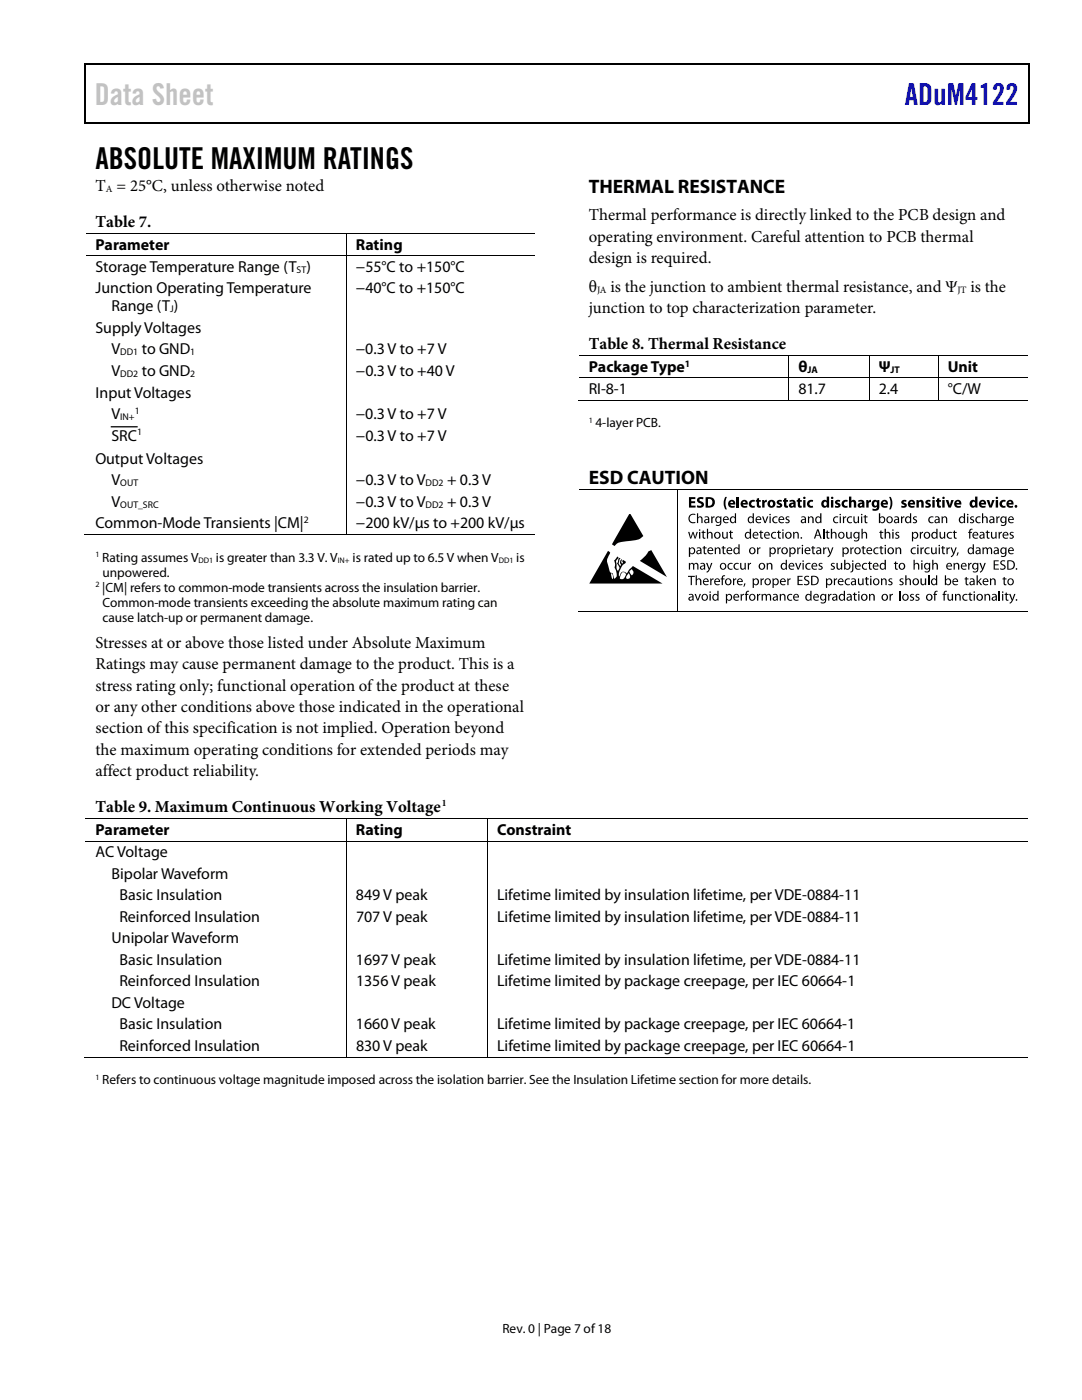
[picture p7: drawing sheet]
<svg xmlns="http://www.w3.org/2000/svg" width="216mm" height="279mm" viewBox="0 0 216 279" stroke-linecap="round" stroke-linejoin="round" font-family="sans-serif">
<defs><g id="words">
<text font-size="6" fill="#c1c1c1" x="18.9" y="21">Data Sheet</text>
<text font-size="6" fill="#00f" x="180.6" y="21">ADuM4122</text>
<text font-size="6" x="19" y="33.7">ABSOLUTE MAXIMUM RATINGS</text>
<g font-size="3.9">
<text x="117.5" y="38.5">THERMAL RESISTANCE</text>
<text x="117.5" y="96.6">ESD CAUTION</text>
</g>
<g font-size="3.3">
<text x="19" y="38.1">T = 25°C, unless otherwise noted</text>
<text x="19.1" y="45.2">Table 7.</text>
<text x="117.5" y="44">Thermal performance is directly linked to the PCB design and</text>
<text x="117.5" y="48.3">operating environment. Careful attention to PCB thermal</text>
<text x="117.5" y="52.6">design is required.</text>
<text x="117.5" y="58.2">θ</text>
<text x="121.8" y="58.3">is the junction to ambient thermal resistance, and Ψ</text>
<text x="193.6" y="58.3">is the</text>
<text x="117.5" y="62.5">junction to top characterization parameter.</text>
<text x="117.5" y="69.6">Table 8. Thermal Resistance</text>
<text x="19" y="129.2">Stresses at or above those listed under Absolute Maximum</text>
<text x="19" y="133.6">Ratings may cause permanent damage to the product. This is a</text>
<text x="19" y="137.8">stress rating only; functional operation of the product at these</text>
<text x="19" y="142.1">or any other conditions above those indicated in the operational</text>
<text x="19" y="146.4">section of this specification is not implied. Operation beyond</text>
<text x="19" y="150.7">the maximum operating conditions for extended periods may</text>
<text x="19" y="154.9">affect product reliability.</text>
<text x="19.1" y="162">Table 9. Maximum Continuous Working Voltage</text>
</g>
<g font-size="3.2">
<text x="19" y="49.8">Parameter</text>
<text x="71" y="49.8">Rating</text>
<text x="19" y="54.3">Storage Temperature Range (T )</text>
<text x="19" y="58.5">Junction Operating Temperature</text>
<text x="71" y="58.5">−40°C to +150°C</text>
<text x="71" y="54.3">−55°C to +150°C</text>
<text x="22.2" y="62.1">Range (T )</text>
<text x="19" y="66.5">Supply Voltages</text>
<text x="22.2" y="70.7">V</text>
<text x="28.3" y="70.7">to GND</text>
<text x="71" y="70.7">−0.3 V to +7V</text>
<text x="22.2" y="75.1">V</text>
<text x="28.3" y="75.1">to GND</text>
<text x="71" y="75.1">−0.3 V to +40V</text>
<text x="117.5" y="74.2">Package Type</text>
<text x="159.3" y="74.2">θ</text>
<text x="175.3" y="74.2">Ψ</text>
<text x="189.1" y="74.2">Unit</text>
<text x="19" y="79.3">Input Voltages</text>
<text x="22.2" y="83.7">V</text>
<text x="71" y="83.7">−0.3 V to +7V</text>
<text x="117.5" y="78.7">RI-8-1</text>
<text x="159.3" y="78.7">81.7</text>
<text x="175.3" y="78.7">2.4</text>
<text x="189.1" y="78.7">°C/W</text>
<text x="22.2" y="88">SRC</text>
<text x="71" y="87.9">−0.3 V to +7V</text>
<text x="19" y="92.6">Output Voltages</text>
<text x="22.2" y="96.9">V</text>
<text x="22.2" y="101.2">V</text>
<text x="71" y="96.9">−0.3 V to V</text>
<text x="71" y="101.2">−0.3 V to V</text>
<text x="89.2" y="96.9">+ 0.3 V</text>
<text x="89.2" y="101.2">+ 0.3 V</text>
<text x="19" y="105.5">Common-Mode Transients |CM|</text>
<text x="71" y="105.5">−200 kV/µs to +200 kV/µs</text>
<text x="19" y="166.6">Parameter</text>
<text x="71" y="166.6">Rating</text>
<text x="99.2" y="166.6">Constraint</text>
<text x="19" y="171.1">AC Voltage</text>
<text x="22.2" y="175.3">Bipolar Waveform</text>
<text x="23.8" y="179.7">Basic Insulation</text>
<text x="71" y="179.7">849 V peak</text>
<text x="99.2" y="179.7">Lifetime limited by insulation lifetime, per VDE-0884-11</text>
<text x="23.8" y="183.9">Reinforced Insulation</text>
<text x="71" y="183.9">707 V peak</text>
<text x="99.2" y="183.9">Lifetime limited by insulation lifetime, per VDE-0884-11</text>
<text x="22.2" y="188.3">Unipolar Waveform</text>
<text x="23.8" y="192.5">Basic Insulation</text>
<text x="23.8" y="196.8">Reinforced Insulation</text>
<text x="71" y="192.5">1697 V peak</text>
<text x="71" y="196.8">1356V peak</text>
<text x="99.2" y="192.5">Lifetime limited by insulation lifetime, per VDE-0884-11</text>
<text x="99.2" y="196.8">Lifetime limited by package creepage, per IEC 60664-1</text>
<text x="22.2" y="201.1">DC Voltage</text>
<text x="23.8" y="205.4">Basic Insulation</text>
<text x="23.8" y="209.7">Reinforced Insulation</text>
<text x="71" y="205.4">1660V peak</text>
<text x="71" y="209.7">830 V peak</text>
<text x="99.2" y="205.4">Lifetime limited by package creepage, per IEC 60664-1</text>
<text x="99.2" y="209.7">Lifetime limited by package creepage, per IEC 60664-1</text>
</g>
<g font-size="2.7">
<text x="118.8" y="85.3">4-layer PCB.</text>
<text x="20.4" y="112.1">Rating assumes V</text>
<text x="43.1" y="112.1">is greater than 3.3 V. V</text>
<text x="70.4" y="112.1">is rated up to 6.5 V when V</text>
<text x="103" y="112.1">is</text>
<text x="20.4" y="118.1">|CM| refers to common-mode transients across the insulation barrier.</text>
<text x="20.4" y="115.1">unpowered.</text>
<text x="20.4" y="121.1">Common-mode transients exceeding the absolute maximum rating can</text>
<text x="20.4" y="124.1">cause latch-up or permanent damage.</text>
<text x="20.4" y="216.4">Refers to continuous voltage magnitude imposed across the isolation barrier. See the Insulation Lifetime section for more details.</text>
<text x="100.2" y="266">Rev. 0 | Page 7 of18</text>
</g>
<g font-size="1.9">
<text x="21.1" y="38.3">A</text>
<text x="59.2" y="54.4">ST</text>
<text x="119.1" y="58.4">JA</text>
<text x="191.1" y="58.4">JT</text>
<text x="34" y="62.3">J</text>
<text x="24" y="70.9">DD1</text>
<text x="38" y="70.9">1</text>
<text x="24" y="75.2">DD2</text>
<text x="38" y="75.2">2</text>
<text x="136.7" y="73.2">1</text>
<text x="161.1" y="74.4">JA</text>
<text x="177.7" y="74.4">JT</text>
<text x="24" y="83.8">IN+</text>
<text x="26.9" y="82.6">1</text>
<text x="27.3" y="86.9">1</text>
<text x="24" y="97">OUT</text>
<text x="24" y="101.3">OUT_SRC</text>
<text x="84.9" y="97">DD2</text>
<text x="84.9" y="101.3">DD2</text>
<text x="60.6" y="104.4">2</text>
<text x="88.2" y="160.8">1</text>
</g>
<g font-size="1.6">
<text x="117.5" y="84.4">1</text>
<text x="19" y="111.2">1</text>
<text x="39.6" y="112.3">DD1</text>
<text x="67.4" y="112.3">IN+</text>
<text x="99.5" y="112.3">DD1</text>
<text x="19" y="117.2">2</text>
<text x="19" y="215.5">1</text>
</g>
</g></defs>
<g fill="#000">
<path d="M16.9 12.7h.2v1h-.2zM16.9 12.7h.2v.3h-.2zM82.5 12.7h.3v.3h-.3zM205.1 12.7h.3v1h-.3zM205.1 12.7h.3v.3h-.3zM16.9 24.4h.2v.2h-.2zM82.3 24.4h.2v.2h-.2zM205.1 24.4h.3v.2h-.3zM69 46.4h.2v.2h-.2zM69 51h.2v.1h-.2zM157.3 70.8h.2v.2h-.2zM157.3 75.4h.2v.1h-.2z"/>
<path d="M173.4 70.8h.1v.2h-.1zM173.4 75.4h.1v.1h-.1zM187.2 70.8h.1v.2h-.1zM187.2 75.4h.1v.1h-.1zM135.2 97.5h.1v.2h-.1zM144.7 99.2h.4a2.73 2.73 0 0 0 0 2.5 .71 .71 0 0 1-.7-.9v-.8zM147 99.1h.5v2.2h-.5zM151 99.5l.5-.1v.4h.3v.3h-.3v.8h.3v.4h-.5l-.2-.2-.1-1h-.2v-.3h.2zM156.4 99.5l.5-.1v.4h.3v.3h-.3v.8h.3v.4h-.5l-.2-.2-.1-1h-.2v-.3h.2zM157.3 79.8h.2v.2h-.2zM159.2 99.5l.4-.1v.4h.4v.3h-.4l.1 .8h.3v.4h-.5l-.2-.2-.1-1h-.2v-.3h.2zM169.4 99.1h.5v.9a.55 .55 0 0 1 .6-.2 .55 .55 0 0 1 .3 .6v.9h-.4v-1l-.3-.2-.2 .3v.9h-.5z"/>
<path d="M173.4 79.8h.1v.2h-.1zM187.2 79.8h.1v.2h-.1zM187 99.5l.4-.1v.4h.4v.3h-.4l.1 .8h.2v.4h-.5l-.2-.2v-1h-.3v-.3h.3zM188.7 99.8h.5l.3 1.1 .3-1.1h.5l-.6 1.5h-.4zM196.9 99.8h.5l.3 1.1 .3-1.1h.5l-.6 1.5h-.5zM69 106.6h.2v.2h-.2zM125.7 102.7l2.7 4.3-.3 .2a3.7 3.7 0 0 1-2.7 .8h-.6a2.23 2.23 0 0 0-2.2 1l-.5-.4 2.9-5.1zM129.3 110.1l.6-.3 3.2 5.4-5.4-3.3 1.1-1zM137.5 112.3h.2v.3l.2-.2h.4l.2 .2 .3-.3 .3 .1 .3 .5v.8h-.3v-1l-.3-.2-.3 .3v.9h-.2v-1l-.3-.2-.3 .3v.9h-.2zM137.5 99.2h1.2v.4h-.8v.4h.8v.4h-.8v.5h.9v.4h-1.3zM137.3 106.2h.3l.2 1.1 .4-1.1h.2l.3 1.1 .3-1.1h.2l-.4 1.3h-.2l-.3-1.1-.4 1.1h-.2zM137.3 114.9h1.3v.2h-.5v1.7h-.3v-1.7h-.5z"/>
<path d="M137.6 102.8l.7-.3 .5 .1-.1 .2a.76 .76 0 0 0-1.1 .7 .76 .76 0 0 0 1.1 .7l.1 .1a.98 .98 0 0 1-1.3-.2 .98 .98 0 0 1 .1-1.3zM138.8 114.8h.2v.9l.5-.3 .4 .2 .1 1.2h-.3v-1l-.3-.2-.3 .3-.1 .9h-.2zM138.6 118.5h.3l.3 1.1 .4-1.1h.3l-.5 1.4h-.3zM139.1 102.4h.2v.9l.4-.3 .4 .3 .1 1.1h-.2l-.1-1-.2-.2-.4 .3v.9h-.2zM139.3 99.4l.5-.2 .6 .1-.1 .4-.7-.1-.1 .2 .2 .2a.72 .72 0 0 1 .8 .9 .72 .72 0 0 1-1.1 .4l-.4-.1 .1-.4 .7 .1 .2-.2-.2-.2a.69 .69 0 0 1-.6-.4 .69 .69 0 0 1 .1-.7zM140.2 105.9h.2v.3h.4v.1h-.4l.1 .9 .3 .1-.1 .2h-.3l-.2-.2v-1h-.2v-.1h.2zM140.4 109l.2-.1v.3h.4v.2h-.4l.1 .9 .3 .1-.1 .2h-.3l-.2-.2v-1h-.2v-.2h.2zM141.1 105.5h.2v.9l.4-.3 .4 .2 .1 1.2h-.3v-1l-.3-.2-.3 .3v.9h-.2zM140.9 112.3h.3l.3 1.1 .4-1.1h.3l-.7 1.7-.5 .3v-.2l.4-.5zM141.7 115.4h.2v.3l.5-.3v.3h-.3l-.1 .3v.8h-.3zM141.9 103.1h.2v.2l.5-.3v.3h-.3l-.1 .3v.8h-.3zM142.6 109.2h.2v.3l.1-.1a.49 .49 0 0 1 .8 0l.1 1.2h-.3v-1l-.3-.2-.3 .3v.9h-.3z"/>
<path d="M144.2 114.9l.5-.1v.2h-.4v.2l-.1 .2h.4v.2h-.4v1.2h-.2v-1.2h-.2v-.2h.2zM144.2 109l.2-.1v.3h.4v.2h-.4l.1 .9 .3 .1v.2h-.2a.35 .35 0 0 1-.4-.4v-.8h-.2v-.2h.2zM144.1 106.2h.2l.1 .9 .2 .2 .4-.2v-.9h.2v1.3h-.2v-.2l-.1 .1a.47 .47 0 0 1-.7-.1zM145.7 105.9h.2v.3h.3v.1h-.3v.9l.3 .1v.2h-.3l-.2-.2v-1h-.2zM145.3 112.5l.6-.2 .3 .1-.1 .2a.51 .51 0 0 0-.7 .4 .51 .51 0 0 0 .8 .5v.1a.7 .7 0 0 1-.9-.1 .7 .7 0 0 1 0-1zM146.2 115.4h.3v.3l.4-.3v.3l-.4 .3v.8h-.2zM146.5 112.5l.6-.2 .3 .1v.2a.51 .51 0 0 0-.8 .4 .51 .51 0 0 0 .8 .5v.1a.71 .71 0 0 1-.9-.1 .71 .71 0 0 1 0-1zM147.8 118.5h.2v.3l.4-.3v.2l-.2 .1-.2 .2v.9h-.2zM148.5 116.4h.3l-.3 .7h-.2zM149 118l.5-.1v.2h-.4l-.1 .2v.2h.3v.2h-.3v1.2h-.2v-1.2h-.2v-.2h.2zM147.7 112.3h.2l.1 1 .2 .2 .4-.2v-1h.2v1.4h-.2v-.2l-.1 .1a.47 .47 0 0 1-.7-.1zM149.2 112.3h.2v.3l.5-.3v.3h-.3l-.1 .3v.8h-.3z"/>
<path d="M149.6 100l.9-.2h.1v.4a.44 .44 0 0 0-.7 .4 .44 .44 0 0 0 .7 .3v.4a.82 .82 0 0 1-1-.2 .82 .82 0 0 1 0-1.1zM151 118.5h.3v.3l.2-.3h.2v.2l-.2 .1-.2 .2v.9h-.3zM151 109.2h.3v.3l.4-.3v.3h-.2l-.2 .3v.8h-.2zM151.7 115.4h.3v.3l.4-.3v.3l-.4 .3v.8h-.2zM151.7 105.9h.2v.3h.4v.1h-.4l.1 .9 .3 .1v.2h-.2a.35 .35 0 0 1-.4-.4v-.8h-.2v-.1h.2zM152 118.5h.2v.2l.2-.2h.4l.2 .3 .3-.3 .3 .1 .3 .5v.8h-.3v-1l-.2-.2-.3 .2-.1 1h-.2v-1l-.3-.2-.3 .3v.9h-.2zM152.1 99.8h.4v.3l.3-.3h.2v.4h-.3l-.1 .2v.9h-.5zM152.1 103.1h.2l.4 1.1 .4-1.1h.2l-.5 1.3h-.2zM153 112.3h.2v.3l.1-.1a.5 .5 0 0 1 .7 0l.1 1.2h-.2l-.1-1-.2-.2-.4 .3v.9h-.2zM154 106.3l.5-.2 .4 .1-.1 .2a.51 .51 0 0 0-.7 .4 .51 .51 0 0 0 .7 .5l.1 .1a.7 .7 0 0 1-1-.1 .7 .7 0 0 1 .1-1zM155.1 99.9l.5-.2 .4 .2-.1 .3-.4-.1v.2a.56 .56 0 0 1 .6 .7 .56 .56 0 0 1-.9 .3l-.3-.1 .1-.3 .4 .1 .2-.1-.4-.3a.43 .43 0 0 1-.1-.7zM155.1 109.2h.2v.3l.3-.2 .2-.1v.3h-.3l-.1 .3v.8h-.3z"/>
<path d="M154.3 103.2l.5-.2 .3 .1v.2a.51 .51 0 0 0-.8 .4 .51 .51 0 0 0 .8 .5v.1a.71 .71 0 0 1-.9-.1 .71 .71 0 0 1 .1-1zM155.3 105.9h.2v.3h.3v.1h-.3v.9l.3 .1-.1 .2h-.3l-.1-.2v-1h-.3v-.1h.3zM155.6 118.5h.2v.3l.1-.2a.49 .49 0 0 1 .8 .1v1.2h-.2v-1l-.3-.2-.3 .3-.1 .9h-.2zM156.8 103.2l.4-.2 .3 .1v.2h-.5v.2l.2 .1a.41 .41 0 0 1 .4 .4 .41 .41 0 0 1-.3 .4l-.6-.1 .1-.1h.5v-.3l-.2-.1a.4 .4 0 0 1-.3-.6zM157.1 115.4h.2v.3l.4-.3v.3h-.2l-.2 .3v.8h-.2zM157.2 118.7l.5-.2 .4 .1-.1 .2a.51 .51 0 0 0-.7 .4 .51 .51 0 0 0 .7 .5l.1 .1a.7 .7 0 0 1-.9-.2 .7 .7 0 0 1 0-.9zM158.2 106.2h.3v.2l.1-.1a.48 .48 0 0 1 .7 0l.1 1.2h-.3v-1l-.3-.2-.3 .3v.9h-.2zM158.7 112.3h.2l.4 1.1 .3-1.1h.3l-.5 1.4h-.3zM159.1 109.2h.2v.3l.4-.3v.3h-.2l-.2 .3v.8h-.2zM159.8 107.2h.2v.3h-.2zM159.1 114.9h1v.2h-.7v.6h.7v.2h-.7v.7h.8v.2h-1.1zM160.5 115.1a.8 .8 0 0 1 1-.1l-.1 .2-.6-.1a.27 .27 0 0 0-.1 .3 .27 .27 0 0 0 .1 .2 .64 .64 0 0 1 .7 .9 .64 .64 0 0 1-1.1 .2l.1-.2a.39 .39 0 0 0 .6 .1 .39 .39 0 0 0-.2-.7 .54 .54 0 0 1-.4-.8z"/>
<path d="M161.2 103.1h.2v.2l.1-.1a.49 .49 0 0 1 .8 .1l.1 1.1h-.3v-1l-.3-.2-.3 .3v.9h-.3zM160.9 112.5l.5-.2 .3 .1v.2a.51 .51 0 0 0-.8 .4 .51 .51 0 0 0 .8 .5v.1a.71 .71 0 0 1-.9-.1 .71 .71 0 0 1 .1-1zM161.2 100l.9-.2h.2l-.1 .4a.45 .45 0 0 0-.7 .3 .45 .45 0 0 0 .7 .4l.1 .4a.82 .82 0 0 1-1.1-.2 .82 .82 0 0 1 0-1.1zM162.1 109l.2-.1v.3h.4v.2h-.4l.1 .9 .2 .1v.2h-.3l-.2-.2v-1h-.2v-.2h.2zM163.4 112.5l.4-.2 .3 .1v.2h-.5v.2l.2 .1a.4 .4 0 0 1 .4 .3 .4 .4 0 0 1-.3 .5l-.6-.1 .1-.2 .5 .1v-.3l-.2-.1a.4 .4 0 0 1-.3-.6zM164.2 105.5h.3v2h-.3zM164.3 109.2h.1l.1 .3 .4-.3v.3h-.2l-.2 .3v.8h-.2zM164.9 105.9h.3v.3h.3v.1h-.3v1h.3v.2h-.4l-.1-.2-.1-1h-.2v-.1h.2zM165.2 118.5h.2l.1 .3 .2-.3h.2v.2l-.2 .1-.2 .3v.8h-.3zM165.1 109.2h.2l.4 1.1 .3-1.1h.3l-.7 1.7-.4 .3-.1-.2a.45 .45 0 0 0 .4-.5zM165.8 105.5h.2v.9l.5-.3 .3 .2 .1 1.2h-.2v-1l-.3-.2-.4 .3v.9h-.2zM165.8 112.5l.4-.2 .4 .1-.1 .2h-.4v.2l.2 .1a.41 .41 0 0 1 .3 .3 .41 .41 0 0 1-.2 .5l-.7-.1 .1-.2 .5 .1v-.3l-.2-.1a.4 .4 0 0 1-.3-.6z"/>
<path d="M166.4 115.4h.2v.3l.4-.3v.3h-.2l-.2 .3v.8h-.2zM166.8 99.9l.4-.2 .5 .2-.1 .3-.5-.1v.2a.56 .56 0 0 1 .6 .7 .56 .56 0 0 1-.8 .3l-.3-.1v-.3l.5 .1 .2-.1-.5-.3a.43 .43 0 0 1 0-.7zM166.4 103.2l.5-.2 .4 .1-.1 .2a.51 .51 0 0 0-.7 .5 .51 .51 0 0 0 .7 .4v.1a.7 .7 0 0 1-.9-.1 .7 .7 0 0 1 .1-1zM166.9 112.3h.3v1l.3 .2 .3-.3v-.9h.2v1.4h-.2v-.2l-.1 .1a.47 .47 0 0 1-.7-.1zM168.2 103.1h.2v.2l.4-.3v.3h-.2l-.2 .3v.8h-.2zM168.1 100l.9-.2h.1v.4a.45 .45 0 0 0-.7 .3 .45 .45 0 0 0 .7 .4v.4a.82 .82 0 0 1-1-.2 .82 .82 0 0 1 0-1.1zM168.7 115.6l.6-.2 .3 .1-.1 .2a.51 .51 0 0 0-.7 .4 .51 .51 0 0 0 .8 .5v.1a.71 .71 0 0 1-.9-.1 .71 .71 0 0 1 0-1zM169.7 109.2h.2v.3l.4-.3v.3h-.2l-.2 .3v.8h-.2zM168.8 106.2h.3v.9l.3 .2 .3-.3v-.8h.2l.1 1.3h-.3v-.2l-.1 .1a.47 .47 0 0 1-.7-.1zM169.2 103.2l.5-.2 .3 .1v.2a.51 .51 0 0 0-.8 .4 .51 .51 0 0 0 .8 .5v.1a.7 .7 0 0 1-.9-.1 .7 .7 0 0 1 .1-1zM170.4 118.3l.2-.1v.3h.4v.2h-.4l.1 .9 .3 .1-.1 .2h-.3l-.2-.2v-1h-.2v-.2h.2zM170.3 103.1h.2l.1 .9 .2 .2 .4-.3v-.8h.2v1.3h-.2v-.2l-.1 .1a.46 .46 0 0 1-.7-.1z"/>
<path d="M171.9 105.5h.2v.9l.5-.3 .3 .2 .1 1.2h-.2v-1l-.3-.2-.4 .3v.9h-.2zM171.2 115.4h.2l.1 1 .2 .2 .4-.3v-.9h.2v1.4h-.2v-.2l-.1 .1a.46 .46 0 0 1-.7-.1zM172.1 109l.3-.1v.3h.3v.2h-.3v.9l.3 .1v.2h-.2a.35 .35 0 0 1-.4-.4v-.8h-.2v-.2h.2zM172.5 102.8h.3v.3h.3v.2h-.3v.9h.3v.2h-.4l-.2-.2v-.9h-.2v-.2h.2zM172.9 99.8h.4v.3l.2-.3h.3v.4h-.3l-.2 .3v.8h-.4zM172.2 112.5l.5-.2 .3 .1v.2a.51 .51 0 0 0-.8 .4 .51 .51 0 0 0 .8 .5v.1a.71 .71 0 0 1-.9-.1 .71 .71 0 0 1 .1-1zM172.8 115.2l.2-.1v.3h.4v.2h-.4l.1 .9 .2 .1v.2h-.3l-.2-.2v-1h-.2zM173.4 118.5h.2v.3l.1-.2a.5 .5 0 0 1 .8 .1l.1 1.2h-.3v-1l-.3-.2-.3 .3-.1 .9h-.2zM173.4 112.1l.2-.1v.3h.4v.2h-.4l.1 .9 .2 .1v.2h-.3l-.2-.2v-1h-.2v-.2h.2zM174.4 109.4l.6-.2 .3 .1-.1 .2a.51 .51 0 0 0-.7 .4 .51 .51 0 0 0 .7 .5l.1 .1a.7 .7 0 0 1-.9-.1 .7 .7 0 0 1 0-1zM175.8 115.4h.2v.3l.1-.1a.48 .48 0 0 1 .7 0l.1 1.2h-.2v-1l-.3-.2-.4 .3v.9h-.2zM175.7 105.9h.2v.3h.4v.1h-.4v1h.3v.2h-.3l-.2-.2v-1h-.2z"/>
<path d="M175.7 109l.2-.1v.3h.4v.2h-.4v.9l.3 .1-.1 .2h-.2l-.2-.2v-1h-.2v-.2h.2zM176.5 105.5h.3v.9l.4-.3 .4 .2 .1 1.2h-.3v-1l-.3-.2-.3 .3v.9h-.3zM177.3 115.6l.4-.2 .3 .1v.2l-.4-.1v.3l.2 .1a.41 .41 0 0 1 .3 .3 .41 .41 0 0 1-.2 .5l-.7-.1 .1-.2 .3 .1 .3-.2-.6-.4zM177.4 99.2a.71 .71 0 0 1 .6 .8v.8a.71 .71 0 0 1-.6 .9 2.73 2.73 0 0 0 0-2.5zM177.5 118.5h.2v.3l.5-.3v.2l-.3 .1-.1 .2-.1 .9h-.2zM178.7 106.3l.4-.2 .3 .1v.2h-.5v.2l.2 .1a.41 .41 0 0 1 .4 .4 .41 .41 0 0 1-.3 .4l-.6-.1 .1-.1h.5v-.3l-.2-.1a.4 .4 0 0 1-.3-.6zM178.7 109.2h.2v.3l.1-.1a.5 .5 0 0 1 .7 0l.1 1.2h-.2l-.1-1-.2-.2-.4 .3v.9h-.2zM178.6 112.1l.2-.1v.3h.4v.2h-.4l.1 .9 .2 .1v.2h-.3l-.2-.2v-1h-.2v-.2h.2zM179.5 117.9h.2v2h-.2zM179.5 115.6l.5-.2 .3 .1-.1 .2-.4-.1v.3l.2 .1a.41 .41 0 0 1 .3 .3 .41 .41 0 0 1-.2 .5l-.6-.1v-.2l.3 .1 .3-.2-.6-.4zM179.8 103.1h.2v.2l.5-.3v.3h-.3l-.2 .3v.8h-.2zM180 99.9l.5-.2 .4 .2-.1 .3-.5-.1v.2a.53 .53 0 0 1 .7 .6 .53 .53 0 0 1-.7 .4l-.5-.1 .1-.3 .4 .1 .2-.1-.5-.3a.42 .42 0 0 1 0-.7z"/>
<path d="M180.6 114.8h.3v.9l.4-.3 .4 .2 .1 1.2h-.3v-1l-.3-.2-.3 .3v.9h-.3zM181.6 118.7l.4-.2 .4 .1-.1 .2-.4-.1v.3l.2 .1a.4 .4 0 0 1 .3 .3 .4 .4 0 0 1-.2 .5l-.7-.1 .1-.2 .5 .1v-.3l-.2-.1a.4 .4 0 0 1-.3-.6zM182.2 103.2l.4-.2 .4 .1-.1 .2h-.4v.2l.2 .1a.41 .41 0 0 1 .3 .4 .41 .41 0 0 1-.2 .4l-.7-.1 .1-.1h.5v-.3l-.2-.1a.39 .39 0 0 1-.3-.6zM182.3 111.7h.2v.9l.5-.3 .3 .2 .1 1.2h-.2v-1l-.3-.2-.4 .3v.9h-.2zM182.7 118.7l.4-.2 .4 .1-.1 .2-.4-.1v.3l.1 .1a.41 .41 0 0 1 .4 .3 .41 .41 0 0 1-.2 .5l-.7-.1 .1-.2 .5 .1v-.3l-.2-.1a.4 .4 0 0 1-.3-.6zM181.9 109.4l.5-.2 .3 .1v.2a.51 .51 0 0 0-.8 .4 .51 .51 0 0 0 .8 .5v.1a.7 .7 0 0 1-.9-.1 .7 .7 0 0 1 .1-1zM182.9 99.8h.4v.2l.1-.1a.55 .55 0 0 1 .6-.1 .55 .55 0 0 1 .3 .6v.9h-.5v-1l-.2-.2-.3 .3v.9h-.4zM183.5 106.2h.2l.1 .2 .4-.3v.3h-.2l-.2 .3v.8h-.3zM183.7 109.2h.2v.3l.2-.2 .2-.1v.3h-.2l-.2 .3v.8h-.2zM184.8 99.9l.5-.2 .4 .2-.1 .3-.5-.1v.2a.53 .53 0 0 1 .7 .6 .53 .53 0 0 1-.7 .4l-.5-.1 .1-.3 .4 .1 .2-.1-.5-.3a.42 .42 0 0 1 0-.7zM183.7 115.4h.2v1l.3 .2 .3-.3v-.9h.3v1.4h-.2v-.2l-.1 .1a.47 .47 0 0 1-.8-.1zM185.2 114.8h.3v2h-.3z"/>
<path d="M184.6 109.4l.6-.2 .3 .1v.2a.51 .51 0 0 0-.8 .4 .51 .51 0 0 0 .8 .5v.1a.7 .7 0 0 1-.9-.1 .7 .7 0 0 1 0-1zM186 111.7h.3v.9l.4-.3 .4 .2 .1 1.2h-.3v-1l-.3-.2-.3 .3v.9h-.3zM185.4 103.2l.5-.2 .4 .1-.1 .2a.51 .51 0 0 0-.7 .4 .51 .51 0 0 0 .7 .5l.1 .1a.71 .71 0 0 1-1-.1 .71 .71 0 0 1 .1-1zM186.6 118l.5-.1v.2h-.4v.2l-.1 .2h.4v.2h-.4v1.2h-.2v-1.2h-.2v-.2h.2zM185.8 109.2h.2v1l.3 .2 .3-.2 .1-1h.2v1.4h-.2v-.2l-.1 .1a.46 .46 0 0 1-.7-.1zM187.9 103.1h.2v.2l.1-.1a.48 .48 0 0 1 .7 .1l.1 1.1h-.2l-.1-1-.2-.2-.4 .3v.9h-.2zM188 109l.2-.1v.3h.4v.2h-.4l.1 .9 .3 .1v.2h-.4l-.2-.2v-1h-.2zM188.4 118l.5-.1v.2h-.3l-.1 .2v.2h.3v.2h-.3v1.2h-.2v-1.2h-.2v-.2h.2zM187.5 106.2h.2v.9l.3 .2 .3-.3 .1-.8h.2v1.3h-.2v-.2l-.1 .1a.46 .46 0 0 1-.8-.1zM188.9 109.2h.2v.3l.4-.3v.3h-.2l-.2 .3v.8h-.2zM189.7 109.2h.2l.4 1.1 .3-1.1h.3l-.7 1.7-.4 .3-.1-.2a.45 .45 0 0 0 .5-.5zM189.1 106.3l.5-.2 .4 .1-.1 .2a.51 .51 0 0 0-.8 .4 .51 .51 0 0 0 .8 .5l.1 .1a.71 .71 0 0 1-1-.1 .71 .71 0 0 1 .1-1z"/>
<path d="M189.1 118.5h.2v1l.3 .2 .3-.3v-.9h.3v1.4h-.2v-.2l-.1 .1a.46 .46 0 0 1-.8-.1zM190.3 112.3h.2v.3l.1-.1a.49 .49 0 0 1 .7 0l.1 1.2h-.2l-.1-1-.2-.2-.4 .3v.9h-.2zM190.3 105.9h.3v.3h.3v.1h-.3v1h.3v.2h-.2a.35 .35 0 0 1-.4-.4v-.8h-.2v-.1h.2zM190.6 118.5h.2v.3l.1-.2a.48 .48 0 0 1 .7 .1l.1 1.2h-.2l-.1-1-.2-.2-.4 .3v.9h-.2zM191 110.3l.3-.1-.3 .7h-.1zM192.7 115.2l.2-.1v.3h.4v.2h-.4v.9l.3 .1 .1 .2h-.4l-.2-.2v-1h-.2zM192.2 118.7l.5-.2 .4 .1-.1 .2a.51 .51 0 0 0-.8 .4 .51 .51 0 0 0 .8 .5l.1 .1a.71 .71 0 0 1-1-.1 .71 .71 0 0 1 .1-1zM193.2 112.3h.2v.3l.5-.3v.3h-.3l-.2 .3v.8h-.2zM193.5 105.6h.6l-.1 .1-.3 .1-.1 .1v.3h.3v.1h-.3v1.2h-.2v-1.2h-.2v-.1h.2zM193.6 103.2l.4-.2 .4 .1-.1 .2h-.4v.2l.1 .1a.41 .41 0 0 1 .4 .4 .41 .41 0 0 1-.2 .4l-.7-.1 .1-.1h.5v-.3l-.2-.1a.39 .39 0 0 1-.3-.6zM193.4 118.3l.3-.1v.3h.3v.2h-.3v.9l.3 .1v.2h-.2a.35 .35 0 0 1-.4-.4v-.8h-.2v-.2h.2zM194.9 114.8h.2v1.3l.5-.7h.3l-.5 .6 .6 .8h-.3l-.5-.7-.1 .2v.5h-.2z"/>
<path d="M194.8 103.2l.5-.2 .4 .1-.1 .2a.51 .51 0 0 0-.7 .4 .51 .51 0 0 0 .7 .5l.1 .1a.71 .71 0 0 1-1-.1 .71 .71 0 0 1 .1-1zM195.4 112.3h.3l.4 1.1 .3-1.1h.3l-.5 1.4-.6 .6-.1-.2 .4-.5zM195.9 102.4h.3v.9l.4-.3 .4 .3 .1 1.1h-.3v-1l-.3-.2-.3 .3v.9h-.3zM196.1 109.2h.2v.3l.2-.2h.4l.2 .2 .3-.2h.3l.3 .5v.8h-.3v-1l-.3-.2-.3 .3v.9h-.2v-1l-.3-.2-.3 .3v.9h-.2zM196.4 118.5h.3v.3l.1-.2a.48 .48 0 0 1 .7 .1l.1 1.2h-.3v-1l-.3-.2-.3 .3v.9h-.3zM196.9 105.9h.2v.3h.4v.1h-.4l.1 1h.3v.2h-.4l-.2-.2v-1h-.2v-.1h.2zM197.5 115.4h.2l.1 .3v-.1a.5 .5 0 0 1 .8 0l.1 1.2h-.3v-1l-.3-.2-.3 .3v.9h-.3zM198.8 103.1h.2v.2l.5-.3v.3l-.5 .3v.8h-.2zM197.7 106.2h.3v.9l.3 .2 .3-.3v-.8h.3v1.3h-.2l-.1-.2-.1 .1a.46 .46 0 0 1-.7-.1zM198.3 111.8h1v.2h-.8v.6h.7v.2h-.7v.7h.8v.2h-1zM199.2 106.2h.3v.2l.4-.3v.3h-.2l-.2 .3v.8h-.2zM199.3 117.9h.2v2h-.2z"/>
<path d="M199.7 112a.77 .77 0 0 1 .9-.1l-.1 .2-.3-.1-.3 .1 .1 .4a.64 .64 0 0 1 .6 .9 .64 .64 0 0 1-1.1 .2l.1-.2a.39 .39 0 0 0 .7 .1 .39 .39 0 0 0-.2-.7 .53 .53 0 0 1-.4-.8zM200.3 115.2l.2-.1v.3h.3v.2h-.3v.9l.3 .1-.1 .2h-.2l-.2-.2v-1h-.3v-.2h.3zM199.7 100l.2-.2h.6h.2l-.1 .4a.44 .44 0 0 0-.7 .3 .44 .44 0 0 0 .7 .4l.1 .4a.82 .82 0 0 1-1.1-.2 .82 .82 0 0 1 .1-1.1zM200.7 118.3l.2-.1v.3h.3v.2h-.3v.9l.3 .1v.2h-.3l-.2-.2v-1h-.3v-.2h.3zM201.5 106.3l.4-.2 .4 .1-.1 .2h-.5l.1 .2 .2 .1a.41 .41 0 0 1 .3 .4 .41 .41 0 0 1-.2 .4l-.7-.1 .1-.1h.3l.3-.2-.6-.4zM201.4 118.5h.2l.4 1.1 .4-1.1h.2l-.5 1.4-.6 .6-.1-.2 .5-.5zM202.7 113.4h.2v.3h-.2zM202.7 119.6h.2v.3h-.2zM135.2 122h.1v.2h-.1zM69 163.2h.2v.2h-.2zM69 167.8h.2v.1h-.2zM97.2 163.2h.2v.2h-.2z"/>
<path d="M97.2 167.8h.2v.1h-.2zM69 210.9h.2v.2h-.2zM97.2 210.9h.2v.2h-.2z"/>
<path d="M140.8 99.3a1.51 1.51 0 0 1 1.8 .6 1.24 1.24 0 0 1-1.7 1.4h-.1zM141.3 99.6v1.4a.71 .71 0 0 0 .9-.7 .71 .71 0 0 0-.9-.7z"/>
<path d="M160.3 99.2h.4v.3h-.4zM160.3 99.8h.4v1.5h-.4z"/>
<path d="M164.1 100l.5-.3 .4 .2v-.8h.4v2.2h-.4v-.2a.69 .69 0 0 1-1 .1 .69 .69 0 0 1-.1-1zM164.5 100.2a.41 .41 0 0 0-.2 .5 .41 .41 0 0 0 .6 .2 .42 .42 0 0 0 .1-.5 .42 .42 0 0 0-.5-.2z"/>
<path d="M165.9 99.2h.3v.3h-.3zM165.8 99.8h.5v1.5h-.5z"/>
<path d="M186.1 99.2h.4v.3h-.4zM186 99.8h.5v1.5h-.5z"/>
<path d="M188.1 99.2h.4l-.1 .3h-.3zM188 99.8h.5v1.5h-.5z"/>
<path d="M193.7 100l.5-.2 .4 .1v-.8h.4v2.2h-.4v-.2a.69 .69 0 0 1-.9 .1 .69 .69 0 0 1-.2-1zM194.1 100.2l-.1 .1a.43 .43 0 0 0 .3 .7 .41 .41 0 0 0 .3-.5 .41 .41 0 0 0-.5-.3z"/>
<path d="M198.7 99.2h.4v.3h-.4zM198.7 99.8h.5v1.5h-.5z"/>
<path d="M121.3 109.9l-3.7 6.6h14.6l-5.9-3.5-.7 .6-.5 .9-.2-.2a.71 .71 0 0 0-.8-.2 .71 .71 0 0 0-.4 .7l-.1 .3a2.84 2.84 0 0 1 1.2-2.8l.1-.2-.6-.4v.7l-.2 .1-.1-.3v-.6l-.2 .3-.1 .4 .2 .4-.1 .3-.1-.2a.65 .65 0 0 1-.1-.9l.2-.4-.2-.2-.5 1.1 .2 .3a.71 .71 0 0 1-.1 1.2l-.1-.3-.1-1a.8 .8 0 0 1 .3-1.1l.1-.3-.2-.1-.7 .7 .2 .8-.1 .7 .4 .8a1.02 1.02 0 0 1-.5 1.4l-.3-1.1a.79 .79 0 0 1-.7-1l-.1-.4a2.11 2.11 0 0 1 .3-2.5 .42 .42 0 0 0-.4-.6zM121.9 114.5l.2-.1 .2 .4v.6l-.1 .2zM124.2 114.2a.58 .58 0 0 1 .7 .3 .58 .58 0 0 1-.3 .8 .6 .6 0 0 1-.9 .1l.1-.6zM125.3 114.5a.51 .51 0 0 1 .4 .7 .51 .51 0 0 1-.8 .2zM125.7 113.9l.3-.3a.69 .69 0 0 1 0 1.2l-.4-.7z"/>
<path d="M137.5 109.2h.2v.3a.61 .61 0 0 1 .8-.1 .61 .61 0 0 1 .2 .8 .54 .54 0 0 1-.4 .4 .54 .54 0 0 1-.6-.2v.7h-.2zM137.8 109.6a.49 .49 0 0 0-.1 .6 .49 .49 0 0 0 .6 .2 .5 .5 0 0 0 .2-.6 .5 .5 0 0 0-.6-.3z"/>
<path d="M137.5 118.6l.4-.1 .5 .3v1.1h-.2v-.2a.43 .43 0 0 1-.7 .1 .43 .43 0 0 1 .1-.6l.6-.2-.1-.1a.42 .42 0 0 0-.6-.1zM137.7 119.3v.4l.4-.1 .1-.4z"/>
<path d="M139.5 105.8a.15 .15 0 0 1 .3 0 .15 .15 0 0 1-.3 0zM139.5 106.2h.2v1.3h-.2z"/>
<path d="M139 109.3l.5-.1 .4 .3 .1 1.1h-.2v-.2a.43 .43 0 0 1-.7 .1 .43 .43 0 0 1 0-.6l.6-.2v-.1a.41 .41 0 0 0-.6-.1zM139.2 110v.4h.4l.1-.2v-.3z"/>
<path d="M140.4 115.6a.57 .57 0 0 1 .7-.1 .57 .57 0 0 1 .3 .6h-.9a.53 .53 0 0 0 .8 .5l.1 .1a.73 .73 0 0 1-1-.1 .73 .73 0 0 1 0-1zM140.6 115.7l-.1 .3h.7l-.1-.3z"/>
<path d="M139.9 119.2a.7 .7 0 0 1 1.4 0 .7 .7 0 0 1-1.4 0zM140.4 118.8a.5 .5 0 0 0-.2 .6 .5 .5 0 0 0 .6 .2 .5 .5 0 0 0 .2-.6 .5 .5 0 0 0-.6-.2z"/>
<path d="M139.8 112.4l.4-.1 .5 .3v1.1h-.2v-.2a.43 .43 0 0 1-.7 .1 .43 .43 0 0 1 .1-.6l.5-.2v-.1a.41 .41 0 0 0-.6-.1zM140 113.1v.4h.3l.2-.2v-.3z"/>
<path d="M141.3 109.4a.58 .58 0 0 1 .7-.1 .58 .58 0 0 1 .3 .7h-.9l.2 .4h.6l.1 .1a.73 .73 0 0 1-1-.1 .73 .73 0 0 1 0-1zM141.6 109.5l-.2 .3h.7l-.1-.3z"/>
<path d="M140.6 103.1h.1a.57 .57 0 0 1 .8 .5v.8h-.2v-.2a.43 .43 0 0 1-.7 .2 .43 .43 0 0 1 .1-.7l.6-.1v-.2a.41 .41 0 0 0-.7-.1zM140.8 103.8v.4h.3l.2-.2v-.3z"/>
<path d="M141.5 118.2a.2 .2 0 0 1 .4 0 .2 .2 0 0 1-.4 0zM141.6 118.5h.2v1.4h-.2z"/>
<path d="M142.7 115.6a.58 .58 0 0 1 .7-.1 .58 .58 0 0 1 .3 .6h-1l.3 .5h.6v.1a.73 .73 0 0 1-.9-.1 .73 .73 0 0 1 0-1zM142.9 115.7l-.2 .3h.7l-.1-.3z"/>
<path d="M142.5 106.8a.69 .69 0 0 1 1.3 0 .69 .69 0 0 1-1.3 0zM142.9 106.4a.5 .5 0 0 0-.2 .6 .5 .5 0 0 0 .6 .3 .49 .49 0 0 0 .2-.7 .49 .49 0 0 0-.6-.2z"/>
<path d="M142.3 118.7l.4-.2 .4 .2v-.8h.3v2h-.2v-.2a.61 .61 0 0 1-.9 .1 .61 .61 0 0 1-.1-.9zM142.6 118.8a.5 .5 0 0 0-.2 .6 .5 .5 0 0 0 .5 .3 .49 .49 0 0 0 .2-.6 .49 .49 0 0 0-.5-.3z"/>
<path d="M142.9 103.2a.52 .52 0 0 1 .8 .1v-.2h.3l-.1 .3a1.65 1.65 0 0 1-.2 1.4l-.4 .2-.5-.1 .1-.2h.1a.47 .47 0 0 0 .6 0 .47 .47 0 0 0 .1-.5 .63 .63 0 0 1-.9 0 .63 .63 0 0 1 .1-1zM143.1 103.3a.49 .49 0 0 0-.2 .6 .49 .49 0 0 0 .6 .3 .48 .48 0 0 0 .2-.6 .48 .48 0 0 0-.6-.3z"/>
<path d="M143.6 113a.7 .7 0 0 1 1.4 0 .7 .7 0 0 1-1.4 0zM144.1 112.6a.5 .5 0 0 0-.2 .6 .5 .5 0 0 0 .6 .3 .49 .49 0 0 0 .2-.7 .49 .49 0 0 0-.6-.2z"/>
<path d="M144.4 103.2a.57 .57 0 0 1 .7-.1 .57 .57 0 0 1 .3 .7h-.9l.2 .4h.6v.1a.73 .73 0 0 1-.9-.1 .73 .73 0 0 1 0-1zM144.6 103.3l-.1 .3h.7l-.1-.3z"/>
<path d="M144.8 118.5h.2l.1 .3a.61 .61 0 0 1 .8-.2 .61 .61 0 0 1 .1 .9 .55 .55 0 0 1-.4 .4 .55 .55 0 0 1-.5-.2v.7h-.3zM145.2 118.8a.49 .49 0 0 0-.1 .6 .49 .49 0 0 0 .6 .2 .5 .5 0 0 0 .2-.6 .5 .5 0 0 0-.6-.3z"/>
<path d="M145.1 109.4a.57 .57 0 0 1 .7-.1 .57 .57 0 0 1 .3 .7h-.9l.2 .4h.6l.1 .1a.73 .73 0 0 1-1-.1 .73 .73 0 0 1 0-1zM145.4 109.5l-.2 .3h.7l-.1-.3z"/>
<path d="M144.6 116.1a.7 .7 0 0 1 1.4 0 .7 .7 0 0 1-1.4 0zM145.1 115.7a.5 .5 0 0 0-.2 .6 .5 .5 0 0 0 .6 .3 .49 .49 0 0 0 .2-.7 .49 .49 0 0 0-.6-.2z"/>
<path d="M145.5 100a.72 .72 0 0 1 .9-.2 .72 .72 0 0 1 .3 .9h-1a.54 .54 0 0 0 .9 .2v.3a.86 .86 0 0 1-1.1-.1 .86 .86 0 0 1 0-1.1zM145.8 100.1l-.1 .3h.6l-.1-.3z"/>
<path d="M146.5 118.7a.57 .57 0 0 1 .7-.1 .57 .57 0 0 1 .3 .6h-1l.3 .5h.6v.1a.73 .73 0 0 1-.9-.1 .73 .73 0 0 1 0-1zM146.7 118.8l-.2 .3h.8l-.2-.3z"/>
<path d="M145.8 103.2l.4-.2 .4 .2v-.8h.3v2h-.2v-.2a.61 .61 0 0 1-.9 .1 .61 .61 0 0 1-.1-.8zM146.1 103.3a.5 .5 0 0 0-.2 .6 .5 .5 0 0 0 .5 .3l.1-.1a.49 .49 0 0 0 .1-.6 .49 .49 0 0 0-.5-.2z"/>
<path d="M147.2 115.6a.57 .57 0 0 1 .7-.1 .57 .57 0 0 1 .3 .6h-.9l.2 .5h.6v.1a.73 .73 0 0 1-.9-.1 .73 .73 0 0 1 0-1zM147.4 115.7l-.1 .3h.7l-.1-.3z"/>
<path d="M146.5 109.4l.4-.2 .4 .2v-.8h.3v2h-.2v-.2a.61 .61 0 0 1-.9 .1 .61 .61 0 0 1-.1-.9zM146.8 109.5a.5 .5 0 0 0-.2 .6 .5 .5 0 0 0 .5 .3 .49 .49 0 0 0 .2-.6 .49 .49 0 0 0-.5-.3z"/>
<path d="M148 100a.72 .72 0 0 1 .9-.2 .72 .72 0 0 1 .3 .9h-1l.2 .3 .7-.1v.3a.86 .86 0 0 1-1.1-.1 .86 .86 0 0 1 0-1.1zM148.3 100.1l-.1 .3h.6l-.1-.3z"/>
<path d="M148.8 106.3l.4-.2 .4 .2v-.8h.3v2h-.3v-.2a.61 .61 0 0 1-.8 .1 .61 .61 0 0 1-.1-.9zM149 106.4a.5 .5 0 0 0-.2 .6 .5 .5 0 0 0 .6 .3 .5 .5 0 0 0 .2-.6 .5 .5 0 0 0-.6-.3z"/>
<path d="M149.4 119.2a.7 .7 0 0 1 1.4 0 .7 .7 0 0 1-1.4 0zM149.9 118.8a.5 .5 0 0 0-.2 .6 .5 .5 0 0 0 .6 .2 .49 .49 0 0 0 .2-.6 .49 .49 0 0 0-.6-.2z"/>
<path d="M149.4 109.9a.7 .7 0 0 1 1.4 0 .7 .7 0 0 1-1.4 0zM149.9 109.5a.49 .49 0 0 0-.2 .6 .49 .49 0 0 0 .6 .3 .49 .49 0 0 0 .2-.7 .49 .49 0 0 0-.6-.2z"/>
<path d="M150.2 115.4h.2v.3a.63 .63 0 0 1 .9 0 .63 .63 0 0 1 0 .9 .63 .63 0 0 1-.9 0v.7h-.2zM150.5 115.7a.44 .44 0 0 0 0 .7 .44 .44 0 0 0 .7 0 .48 .48 0 0 0-.1-.6 .48 .48 0 0 0-.4-.2z"/>
<path d="M150.3 106.3a.57 .57 0 0 1 .7-.1 .57 .57 0 0 1 .3 .7h-.9l.2 .4h.6l.1 .1a.73 .73 0 0 1-1-.1 .73 .73 0 0 1 0-1zM150.6 106.4l-.2 .3h.7l-.1-.3z"/>
<path d="M149.4 103.2l.4-.2 .4 .2v-.8h.2v2h-.2v-.2a.61 .61 0 0 1-.8 .1 .61 .61 0 0 1-.2-.8zM149.6 103.3a.5 .5 0 0 0-.2 .6 .5 .5 0 0 0 .6 .3 .5 .5 0 0 0 .2-.6 .5 .5 0 0 0-.6-.3z"/>
<path d="M150.9 103.2a.57 .57 0 0 1 .7-.1 .57 .57 0 0 1 .3 .7h-.9l.2 .4h.6v.1a.73 .73 0 0 1-.9-.1 .73 .73 0 0 1 0-1zM151.1 103.3l-.1 .3h.7l-.1-.3z"/>
<path d="M151.4 113a.69 .69 0 0 1 1.3 0 .69 .69 0 0 1-1.3 0zM151.8 112.6a.5 .5 0 0 0-.2 .6 .5 .5 0 0 0 .6 .3 .49 .49 0 0 0 .2-.7 .49 .49 0 0 0-.6-.2z"/>
<path d="M152.6 106.3a.57 .57 0 0 1 .7-.1 .57 .57 0 0 1 .3 .7h-.9a.53 .53 0 0 0 .8 .4v.1a.73 .73 0 0 1-.9-.1 .73 .73 0 0 1 0-1zM152.8 106.4l-.1 .3h.7l-.1-.3z"/>
<path d="M152.5 116.1a.7 .7 0 0 1 1.4 0 .7 .7 0 0 1-1.4 0zM153 115.7a.5 .5 0 0 0-.2 .6 .5 .5 0 0 0 .6 .3 .5 .5 0 0 0 .2-.7 .5 .5 0 0 0-.6-.2z"/>
<path d="M153.5 109.2h.3v.3a.62 .62 0 0 1 .8-.2 .62 .62 0 0 1 .2 .9 .56 .56 0 0 1-1 .2v.7h-.3zM153.9 109.6a.49 .49 0 0 0-.1 .6 .49 .49 0 0 0 .6 .2 .5 .5 0 0 0 .2-.6 .5 .5 0 0 0-.6-.3z"/>
<path d="M153.6 102.6h.2v.2h-.3zM153.5 103.1h.3v1.3h-.3z"/>
<path d="M153.1 100.5a.85 .85 0 0 1 1.7 0 .85 .85 0 0 1-1.7 0zM153.8 100.2l-.1 .1a.47 .47 0 0 0 .2 .7 .43 .43 0 0 0 .3-.5 .43 .43 0 0 0-.4-.3z"/>
<path d="M154.1 115.4h.2l.1 .3a.61 .61 0 0 1 .8-.1 .61 .61 0 0 1 .2 .8 .55 .55 0 0 1-.5 .4 .55 .55 0 0 1-.5-.2v.7h-.2zM154.5 115.7a.49 .49 0 0 0-.1 .6 .49 .49 0 0 0 .6 .3 .5 .5 0 0 0 .2-.6 .5 .5 0 0 0-.6-.4z"/>
<path d="M154.3 118.6l.4-.1 .5 .3v1.1h-.2v-.2a.42 .42 0 0 1-.7 .1 .42 .42 0 0 1 .1-.6l.6-.2-.1-.1a.42 .42 0 0 0-.6-.1zM154.5 119.3v.4h.3l.2-.2v-.3z"/>
<path d="M155.5 103.2a.57 .57 0 0 1 .7-.1 .57 .57 0 0 1 .3 .7h-.9l.2 .4h.6v.1a.73 .73 0 0 1-.9-.1 .73 .73 0 0 1 0-1zM155.7 103.3l-.1 .3h.7l-.2-.3z"/>
<path d="M155.8 115.6a.57 .57 0 0 1 .7-.1 .57 .57 0 0 1 .3 .6h-.9l.2 .5h.6v.1a.73 .73 0 0 1-.9-.1 .73 .73 0 0 1 0-1zM156 115.7l-.1 .3h.7l-.2-.3z"/>
<path d="M156.1 105.8a.15 .15 0 0 1 .3 0 .15 .15 0 0 1-.3 0zM156.1 106.2h.2v1.3h-.2z"/>
<path d="M155.9 109.9a.7 .7 0 0 1 1.4 0 .7 .7 0 0 1-1.4 0zM156.3 109.5a.5 .5 0 0 0-.1 .6 .5 .5 0 0 0 .6 .3 .49 .49 0 0 0 .1-.7 .49 .49 0 0 0-.6-.2z"/>
<path d="M155.9 112.5l.5-.2 .4 .2v-.8h.2v2h-.2v-.2a.61 .61 0 0 1-.8 .1 .61 .61 0 0 1-.2-.9zM156.2 112.6a.5 .5 0 0 0-.2 .6 .5 .5 0 0 0 .6 .3 .5 .5 0 0 0 .2-.6 .5 .5 0 0 0-.6-.3z"/>
<path d="M156.6 106.8a.7 .7 0 0 1 1.4 0 .7 .7 0 0 1-1.4 0zM157.1 106.4a.5 .5 0 0 0-.2 .6 .5 .5 0 0 0 .6 .3 .5 .5 0 0 0 .2-.7 .5 .5 0 0 0-.6-.2z"/>
<path d="M157.5 109.2h.2v.3a.63 .63 0 0 1 .9 0 .63 .63 0 0 1 0 .9 .63 .63 0 0 1-.9 0v.7h-.2zM157.8 109.6a.44 .44 0 0 0 0 .6 .44 .44 0 0 0 .7 0 .48 .48 0 0 0 0-.5 .48 .48 0 0 0-.5-.2z"/>
<path d="M157.5 112.5a.57 .57 0 0 1 .7-.1 .57 .57 0 0 1 .3 .7h-.9a.53 .53 0 0 0 .8 .4v.1a.73 .73 0 0 1-.9-.1 .73 .73 0 0 1 0-1zM157.7 112.6l-.1 .3h.7l-.2-.3z"/>
<path d="M158.4 118.7a.58 .58 0 0 1 .7-.1 .58 .58 0 0 1 .3 .6h-.9l.2 .5h.6v.1a.73 .73 0 0 1-.9-.1 .73 .73 0 0 1 0-1zM158.7 118.8l-.2 .3h.7l-.1-.3z"/>
<path d="M157.5 99.9l.4-.1a.65 .65 0 0 1 .9 .6v.9h-.4v-.2a.5 .5 0 0 1-.8 .1 .5 .5 0 0 1 .1-.8l.6-.2-.3-.1-.4 .1zM157.9 100.7v.1l.2 .2 .2-.2v-.2z"/>
<path d="M160 108.8h.2v.2h-.2zM160 109.2h.2v1.4h-.2z"/>
<path d="M160.1 111.9h.3v.2h-.3zM160.1 112.3h.3v1.4h-.3z"/>
<path d="M160.7 109.4a.58 .58 0 0 1 .7-.1 .58 .58 0 0 1 .3 .7h-.9a.52 .52 0 0 0 .8 .4v.1a.73 .73 0 0 1-.9-.1 .73 .73 0 0 1 0-1zM160.9 109.5l-.1 .3h.7l-.1-.3z"/>
<path d="M159.9 103.1l.4-.1 .5 .3 .1 1.1h-.3v-.2a.43 .43 0 0 1-.6 .1 .43 .43 0 0 1 0-.6l.6-.1v-.2a.42 .42 0 0 0-.7-.1zM160.1 103.8v.4l.4-.1 .1-.4z"/>
<path d="M161.8 114.9a1.02 1.02 0 0 1 1.4 .4 1.02 1.02 0 0 1-.3 1.4l-1.1 .1zM162.1 115.1v1.5a.78 .78 0 0 0 1-.7 .78 .78 0 0 0-1-.8z"/>
<path d="M160.9 118.7l.4-.2 .4 .2v-.8h.2l.1 2h-.3v-.2a.61 .61 0 0 1-.8 .1 .61 .61 0 0 1-.2-.9zM161.1 118.8a.5 .5 0 0 0-.2 .6 .5 .5 0 0 0 .6 .3 .5 .5 0 0 0 .2-.6 .5 .5 0 0 0-.6-.3z"/>
<path d="M162.1 112.5a.57 .57 0 0 1 .7-.1 .57 .57 0 0 1 .3 .7h-1l.3 .4h.6v.1a.73 .73 0 0 1-.9-.1 .73 .73 0 0 1 0-1zM162.3 112.6l-.2 .3h.8l-.2-.3z"/>
<path d="M162.4 118.7a.57 .57 0 0 1 .7-.1 .57 .57 0 0 1 .3 .6h-.9a.53 .53 0 0 0 .8 .5l.1 .1a.73 .73 0 0 1-1-.1 .73 .73 0 0 1 0-1zM162.6 118.8l-.1 .3h.7l-.1-.3z"/>
<path d="M163 105.6h.3l.7 1.9h-.3l-.2-.6h-.6l-.2 .6h-.3zM163.2 105.9l-.3 .8h.6z"/>
<path d="M162.9 109.3l.5-.1 .4 .3 .1 1.1h-.2v-.2a.42 .42 0 0 1-.7 .1 .42 .42 0 0 1 0-.6l.6-.2v-.1a.42 .42 0 0 0-.6-.1zM163.2 110l-.1 .4h.4l.1-.2v-.3z"/>
<path d="M162.8 103.2l.4-.2 .5 .2v-.8h.2v2h-.2v-.2a.61 .61 0 0 1-.9 .1 .61 .61 0 0 1-.1-.8zM163.1 103.3a.5 .5 0 0 0-.2 .6 .5 .5 0 0 0 .5 .3 .5 .5 0 0 0 .2-.6 .5 .5 0 0 0-.5-.3z"/>
<path d="M164.8 115.4h.2v.3a.63 .63 0 0 1 .9 0 .63 .63 0 0 1 0 .9 .63 .63 0 0 1-.8 0v.7h-.3zM165.1 115.7a.44 .44 0 0 0 0 .7 .44 .44 0 0 0 .7 0 .48 .48 0 0 0 0-.6 .48 .48 0 0 0-.5-.2z"/>
<path d="M163.8 118.7a.52 .52 0 0 1 .8 0l.1-.2h.2v.4a1.65 1.65 0 0 1-.2 1.4l-.5 .1-.5-.1 .1-.2 .6 .1 .2-.5a.63 .63 0 0 1-.9-.1 .63 .63 0 0 1 .1-.9zM164.1 118.8a.49 .49 0 0 0-.2 .6 .49 .49 0 0 0 .5 .3 .48 .48 0 0 0 .2-.6 .48 .48 0 0 0-.5-.3z"/>
<path d="M166.1 118.6l.5-.1 .4 .3 .1 1.1h-.2v-.2a.43 .43 0 0 1-.7 .1 .43 .43 0 0 1 0-.6l.6-.2v-.1a.43 .43 0 0 0-.6-.1zM166.4 119.3l-.1 .4 .5-.1v-.4z"/>
<path d="M167.3 115.6a.57 .57 0 0 1 .7-.1 .57 .57 0 0 1 .3 .6h-.9l.2 .5h.6l.1 .1a.73 .73 0 0 1-1-.1 .73 .73 0 0 1 0-1zM167.6 115.7l-.2 .3h.7l-.1-.3z"/>
<path d="M167.5 102.7a.15 .15 0 0 1 .3 0 .15 .15 0 0 1-.3 0zM167.6 103.1h.2v1.3h-.2z"/>
<path d="M167.2 106.8a.7 .7 0 0 1 1.4 0 .7 .7 0 0 1-1.4 0zM167.6 106.4a.5 .5 0 0 0-.1 .6 .5 .5 0 0 0 .6 .3 .5 .5 0 0 0 .2-.7 .5 .5 0 0 0-.7-.2z"/>
<path d="M168.1 109.2h.2v.3a.63 .63 0 0 1 .9 0 .63 .63 0 0 1 0 .9 .63 .63 0 0 1-.9 0v.7h-.2zM168.4 109.6a.44 .44 0 0 0 0 .6 .44 .44 0 0 0 .7 0 .48 .48 0 0 0 0-.5 .48 .48 0 0 0-.5-.2z"/>
<path d="M168.4 111.7h.3v.9a.61 .61 0 0 1 .8-.1 .61 .61 0 0 1 .2 .8 .55 .55 0 0 1-.5 .4 .55 .55 0 0 1-.5-.2v.2h-.3zM168.8 112.7a.49 .49 0 0 0-.1 .6 .49 .49 0 0 0 .6 .2 .5 .5 0 0 0 .2-.7 .5 .5 0 0 0-.6-.2z"/>
<path d="M167.5 118.7l.5-.2 .4 .2v-.8h.2v2h-.2v-.2a.61 .61 0 0 1-.9 .1 .61 .61 0 0 1-.1-.9zM167.8 118.8a.5 .5 0 0 0-.2 .6 .5 .5 0 0 0 .6 .3 .5 .5 0 0 0 .2-.6 .5 .5 0 0 0-.6-.3z"/>
<path d="M170.1 112.3h.2v1.5l-.2 .3-.4 .2v-.2l.2-.1 .1-.3zM170.1 111.9h.2v.2h-.2z"/>
<path d="M169 118.6l.4-.1 .5 .3 .1 1.1h-.2l-.1-.2a.43 .43 0 0 1-.6 .1 .43 .43 0 0 1 0-.6l.6-.2v-.1a.41 .41 0 0 0-.6-.1zM169.2 119.3v.4l.4-.1 .1-.1v-.3z"/>
<path d="M169.9 115.5h.1a.57 .57 0 0 1 .8 .5v.8h-.2v-.2a.43 .43 0 0 1-.7 .1 .43 .43 0 0 1 .1-.6l.6-.2v-.1a.41 .41 0 0 0-.7-.1zM170.1 116.2v.4h.4l.1-.2v-.3z"/>
<path d="M170.8 112.5a.57 .57 0 0 1 .7-.1 .57 .57 0 0 1 .3 .7h-1l.3 .4h.5l.1 .1a.73 .73 0 0 1-1-.1 .73 .73 0 0 1 .1-1zM171 112.6l-.2 .3h.7l-.1-.3z"/>
<path d="M170.4 109.9a.7 .7 0 0 1 1.4 0 .7 .7 0 0 1-1.4 0zM170.9 109.5a.5 .5 0 0 0-.2 .6 .5 .5 0 0 0 .6 .3 .5 .5 0 0 0 .2-.7 .5 .5 0 0 0-.6-.2z"/>
<path d="M171.2 118.2a.15 .15 0 0 1 .3 0 .15 .15 0 0 1-.3 0zM171.3 118.5h.2v1.4h-.2z"/>
<path d="M170.4 106.3a.52 .52 0 0 1 .9 .1v-.2h.2v.3a1.65 1.65 0 0 1-.2 1.4l-.5 .2-.4-.1v-.2h.7l.2-.5a.63 .63 0 0 1-1-.1 .63 .63 0 0 1 .1-.9zM170.7 106.4a.49 .49 0 0 0-.2 .6 .49 .49 0 0 0 .5 .3 .48 .48 0 0 0 .3-.6 .48 .48 0 0 0-.6-.3z"/>
<path d="M171.8 102.6h.3v.2h-.3zM171.8 103.1h.3v1.3h-.3z"/>
<path d="M171.8 119.2a.7 .7 0 0 1 1.4 0 .7 .7 0 0 1-1.4 0zM172.2 118.8a.5 .5 0 0 0-.1 .6 .5 .5 0 0 0 .6 .2 .49 .49 0 0 0 .1-.6 .49 .49 0 0 0-.6-.2z"/>
<path d="M171.2 99.9l.4-.1a.66 .66 0 0 1 .9 .6v.9h-.4v-.2a.52 .52 0 0 1-.9 0 .52 .52 0 0 1 .4-.8l.4-.1-.3-.1-.4 .1zM171.6 100.7v.3h.2l.2-.2v-.2z"/>
<path d="M173 109.4a.57 .57 0 0 1 .8-.1 .57 .57 0 0 1 .2 .7h-.9a.53 .53 0 0 0 .8 .4l.1 .1a.73 .73 0 0 1-1-.1 .73 .73 0 0 1 0-1zM173.3 109.5l-.2 .3h.7l-.1-.3z"/>
<path d="M173.6 115.1a.15 .15 0 0 1 .3 0 .15 .15 0 0 1-.3 0zM173.6 115.4h.3v1.4h-.3z"/>
<path d="M174.3 112.5a.57 .57 0 0 1 .7-.1 .57 .57 0 0 1 .3 .7h-.9a.53 .53 0 0 0 .8 .4v.1a.73 .73 0 0 1-.9-.1 .73 .73 0 0 1 0-1zM174.5 112.6l-.1 .3h.7l-.2-.3z"/>
<path d="M174.2 116.1a.68 .68 0 0 1 1.3 0 .68 .68 0 0 1-1.3 0zM174.6 115.7a.5 .5 0 0 0-.2 .6 .5 .5 0 0 0 .6 .3 .5 .5 0 0 0 .2-.7 .5 .5 0 0 0-.6-.2z"/>
<path d="M175.4 102.4h.2v.9a.61 .61 0 0 1 .9-.1 .61 .61 0 0 1 .1 .8 .55 .55 0 0 1-.5 .4 .55 .55 0 0 1-.5-.2v.2h-.2zM175.7 103.4a.49 .49 0 0 0-.1 .6 .49 .49 0 0 0 .6 .2 .5 .5 0 0 0 .2-.6 .5 .5 0 0 0-.6-.3z"/>
<path d="M174.1 100a.58 .58 0 0 1 .9 0v-.2h.5v.4a1.74 1.74 0 0 1-.3 1.6l-.6 .1-.5-.1v-.3l.3 .1a.41 .41 0 0 0 .4-.1 .41 .41 0 0 0 .2-.4 .67 .67 0 0 1-.9 0 .67 .67 0 0 1-.1-.9zM174.6 100.2l-.2 .1a.44 .44 0 0 0 .3 .7 .4 .4 0 0 0 .3-.5 .4 .4 0 0 0-.4-.3z"/>
<path d="M175.9 100a.71 .71 0 0 1 .9-.2 .71 .71 0 0 1 .4 .9h-1a.54 .54 0 0 0 .8 .2l.1 .3a.86 .86 0 0 1-1.1-.1 .86 .86 0 0 1-.1-1.1zM176.3 100.1l-.1 .3h.6l-.1-.3z"/>
<path d="M175.9 119.2a.7 .7 0 0 1 1.4 0 .7 .7 0 0 1-1.4 0zM176.3 118.8a.5 .5 0 0 0-.1 .6 .5 .5 0 0 0 .6 .2 .49 .49 0 0 0 .1-.6 .49 .49 0 0 0-.6-.2z"/>
<path d="M176.5 108.9a.15 .15 0 0 1 .3 0 .15 .15 0 0 1-.3 0zM176.5 109.2h.3v1.4h-.3z"/>
<path d="M175.7 112.5l.4-.2 .4 .2v-.8h.3v2h-.2v-.2a.61 .61 0 0 1-.9 .1 .61 .61 0 0 1-.1-.9zM175.9 112.6a.5 .5 0 0 0-.1 .6 .5 .5 0 0 0 .5 .3 .5 .5 0 0 0 .2-.6 .5 .5 0 0 0-.6-.3z"/>
<path d="M176.8 103.8a.7 .7 0 0 1 1.4 0 .7 .7 0 0 1-1.4 0zM177.3 103.3a.5 .5 0 0 0-.2 .6 .5 .5 0 0 0 .6 .3 .5 .5 0 0 0 .2-.7 .5 .5 0 0 0-.6-.2z"/>
<path d="M177.1 109.9a.69 .69 0 0 1 1.3 0 .69 .69 0 0 1-1.3 0zM177.5 109.5a.5 .5 0 0 0-.2 .6 .5 .5 0 0 0 .6 .3 .5 .5 0 0 0 .2-.7 .5 .5 0 0 0-.6-.2z"/>
<path d="M178 105.8a.15 .15 0 0 1 .3 0 .15 .15 0 0 1-.3 0zM178 106.2h.3v1.3h-.3z"/>
<path d="M178.5 103.1l.4-.1 .5 .3v1.1h-.2v-.2a.43 .43 0 0 1-.7 .2 .43 .43 0 0 1 .1-.7l.6-.1-.1-.2a.4 .4 0 0 0-.6-.1zM178.7 103.8v.4h.3l.2-.2v-.3z"/>
<path d="M179.3 113a.7 .7 0 0 1 1.4 0 .7 .7 0 0 1-1.4 0zM179.8 112.6a.5 .5 0 0 0-.2 .6 .5 .5 0 0 0 .6 .3 .49 .49 0 0 0 .2-.7 .49 .49 0 0 0-.6-.2z"/>
<path d="M180 119.2a.68 .68 0 0 1 1.3 0 .68 .68 0 0 1-1.3 0zM180.4 118.8a.5 .5 0 0 0-.1 .6 .5 .5 0 0 0 .6 .2 .5 .5 0 0 0 .2-.6 .5 .5 0 0 0-.7-.2z"/>
<path d="M181.3 100a.71 .71 0 0 1 .9-.2 .71 .71 0 0 1 .4 .9h-1a.54 .54 0 0 0 .8 .2l.1 .3a.86 .86 0 0 1-1.1-.1 .86 .86 0 0 1-.1-1.1zM181.7 100.1l-.1 .3h.6l-.1-.3z"/>
<path d="M180.7 103.2l.5-.2 .4 .2v-.8h.2v2h-.2v-.2a.61 .61 0 0 1-.8 .1 .61 .61 0 0 1-.2-.8zM181 103.3a.5 .5 0 0 0-.2 .6 .5 .5 0 0 0 .6 .3 .5 .5 0 0 0 .2-.6 .5 .5 0 0 0-.6-.3z"/>
<path d="M182 106.2h.2v.2a.62 .62 0 0 1 .8-.1 .62 .62 0 0 1 .2 .8 .56 .56 0 0 1-1 .2v.7h-.2zM182.3 106.5a.45 .45 0 0 0 0 .6 .45 .45 0 0 0 .6 0 .48 .48 0 0 0 0-.5 .48 .48 0 0 0-.5-.2z"/>
<path d="M182.1 116.1a.69 .69 0 0 1 1.3 0 .69 .69 0 0 1-1.3 0zM182.5 115.7a.5 .5 0 0 0-.2 .6 .5 .5 0 0 0 .6 .3 .5 .5 0 0 0 .2-.7 .5 .5 0 0 0-.6-.2z"/>
<path d="M183 108.9a.15 .15 0 0 1 .3 0 .15 .15 0 0 1-.3 0zM183 109.2h.3v1.4h-.3z"/>
<path d="M183.8 112a.15 .15 0 0 1 .3 0 .15 .15 0 0 1-.3 0zM183.8 112.3h.3v1.4h-.3z"/>
<path d="M184.3 106.8a.7 .7 0 0 1 1.4 0 .7 .7 0 0 1-1.4 0zM184.7 106.4a.5 .5 0 0 0-.1 .6 .5 .5 0 0 0 .6 .3 .5 .5 0 0 0 .2-.7 .5 .5 0 0 0-.7-.2z"/>
<path d="M184.7 119.2a.7 .7 0 0 1 1.4 0 .7 .7 0 0 1-1.4 0zM185.2 118.8a.5 .5 0 0 0-.2 .6 .5 .5 0 0 0 .6 .2 .49 .49 0 0 0 .2-.6 .49 .49 0 0 0-.6-.2z"/>
<path d="M184.6 112.5a.52 .52 0 0 1 .8 .1v-.3h.2v.4a1.65 1.65 0 0 1-.2 1.4l-.5 .2-.4-.2v-.1h.7l.2-.5a.63 .63 0 0 1-1-.1 .63 .63 0 0 1 .2-.9zM184.8 112.6a.49 .49 0 0 0-.2 .6 .49 .49 0 0 0 .5 .3 .48 .48 0 0 0 .3-.6 .48 .48 0 0 0-.6-.3z"/>
<path d="M185.9 115.6l.5-.2 .4 .2v-.8h.2v2h-.2v-.2a.61 .61 0 0 1-.9 .1 .61 .61 0 0 1-.1-.9zM186.2 115.7a.5 .5 0 0 0-.2 .6 .5 .5 0 0 0 .5 .3 .49 .49 0 0 0 .3-.6 .49 .49 0 0 0-.6-.3z"/>
<path d="M186 106.3l.4-.2 .4 .2v-.8h.3v2h-.2v-.2a.61 .61 0 0 1-.9 .1 .61 .61 0 0 1-.1-.9zM186.3 106.4a.5 .5 0 0 0-.2 .6 .5 .5 0 0 0 .5 .3l.1-.1a.49 .49 0 0 0 .1-.6 .49 .49 0 0 0-.5-.2z"/>
<path d="M187.3 108.8h.2v.2h-.2zM187.3 109.2h.2v1.4h-.2z"/>
<path d="M186.6 103.1l.4-.1 .5 .3v1.1h-.2v-.2a.43 .43 0 0 1-.7 .1 .43 .43 0 0 1 .1-.6l.5-.1v-.2a.41 .41 0 0 0-.6-.1zM186.8 103.8v.4h.3l.2-.2v-.3z"/>
<path d="M188.5 114.8h.3v.9a.62 .62 0 0 1 .8-.2 .62 .62 0 0 1 .2 .9 .55 .55 0 0 1-.5 .4 .55 .55 0 0 1-.5-.2l-.1 .2h-.2zM188.9 115.7a.49 .49 0 0 0-.1 .6 .49 .49 0 0 0 .6 .3 .5 .5 0 0 0 .2-.7 .5 .5 0 0 0-.6-.3z"/>
<path d="M189 112.5a.58 .58 0 0 1 .7-.1 .58 .58 0 0 1 .3 .7h-1l.3 .4h.5l.1 .1a.73 .73 0 0 1-.9-.1 .73 .73 0 0 1 0-1zM189.2 112.6l-.2 .3h.7l-.1-.3z"/>
<path d="M190.2 115.6a.57 .57 0 0 1 .7-.1 .57 .57 0 0 1 .3 .6h-1a.53 .53 0 0 0 .9 .5v.1a.73 .73 0 0 1-.9-.1 .73 .73 0 0 1 0-1zM190.4 115.7l-.1 .3h.6l-.1-.3z"/>
<path d="M190.6 100a.72 .72 0 0 1 .9-.2 .72 .72 0 0 1 .3 .9h-1a.54 .54 0 0 0 .9 .2v.3a.86 .86 0 0 1-1.1-.1 .86 .86 0 0 1 0-1.1zM191 100.1l-.2 .3h.6l-.1-.3z"/>
<path d="M191.9 112.5a.57 .57 0 0 1 .7-.1 .57 .57 0 0 1 .3 .7h-1a.53 .53 0 0 0 .9 .4v.1a.73 .73 0 0 1-.9-.1 .73 .73 0 0 1 0-1zM192.1 112.6l-.1 .3h.6l-.1-.3z"/>
<path d="M191.5 103.2l.4-.2 .4 .2v-.8h.3v2h-.2l-.1-.2a.61 .61 0 0 1-.8 .1 .61 .61 0 0 1-.1-.8zM191.8 103.3a.5 .5 0 0 0-.2 .6 .5 .5 0 0 0 .5 .3 .5 .5 0 0 0 .2-.6 .5 .5 0 0 0-.5-.3z"/>
<path d="M193 102.6h.2v.2h-.2zM193 103.1h.2v1.3h-.2z"/>
<path d="M194.2 106.3a.57 .57 0 0 1 .7-.1 .57 .57 0 0 1 .3 .7h-.9l.2 .4h.6v.1a.73 .73 0 0 1-.9-.1 .73 .73 0 0 1 0-1zM194.4 106.4l-.1 .3h.7l-.2-.3z"/>
<path d="M193.3 109.4l.4-.2 .4 .2v-.8h.2v2h-.2v-.2a.61 .61 0 0 1-.8 .1 .61 .61 0 0 1-.2-.9zM193.5 109.5a.5 .5 0 0 0-.2 .6 .5 .5 0 0 0 .6 .3 .49 .49 0 0 0 .2-.6 .49 .49 0 0 0-.6-.3z"/>
<path d="M194.3 118.1h.2v.2h-.2zM194.3 118.5h.2v1.4h-.2z"/>
<path d="M193.5 115.5h.1a.59 .59 0 0 1 .9 .5v.8h-.2l-.1-.2a.43 .43 0 0 1-.6 .1 .43 .43 0 0 1 0-.6l.6-.2v-.1a.41 .41 0 0 0-.6-.1zM193.8 116.2l-.1 .4h.4l.1-.2v-.3z"/>
<path d="M194.2 112.5a.53 .53 0 0 1 .8 .1v-.3h.2v.4a1.65 1.65 0 0 1-.2 1.4l-.5 .2-.4-.2 .1-.1h.1a.47 .47 0 0 0 .5 0 .47 .47 0 0 0 .2-.5 .63 .63 0 0 1-1-.1 .63 .63 0 0 1 .2-.9zM194.4 112.6a.49 .49 0 0 0-.2 .6 .49 .49 0 0 0 .6 .3 .48 .48 0 0 0 .2-.6 .48 .48 0 0 0-.6-.3z"/>
<path d="M194.8 119.2a.7 .7 0 0 1 1.4 0 .7 .7 0 0 1-1.4 0zM195.3 118.8a.5 .5 0 0 0-.2 .6 .5 .5 0 0 0 .6 .2 .49 .49 0 0 0 .2-.6 .49 .49 0 0 0-.6-.2z"/>
<path d="M194.7 109.3l.4-.1 .5 .3 .1 1.1h-.2v-.2a.42 .42 0 0 1-.7 .1 .42 .42 0 0 1 0-.6l.6-.2v-.1a.4 .4 0 0 0-.6-.1zM195 110l-.1 .4h.3l.2-.2v-.3z"/>
<path d="M195.5 100a.71 .71 0 0 1 .9-.2 .71 .71 0 0 1 .3 .9h-.9a.54 .54 0 0 0 .8 .2l.1 .3a.86 .86 0 0 1-1.1-.1 .86 .86 0 0 1-.1-1.1zM195.9 100.1l-.1 .3h.5l-.1-.3z"/>
<path d="M196.2 115.6a.58 .58 0 0 1 .7-.1 .58 .58 0 0 1 .3 .6h-.9l.2 .5h.6l.1 .1a.73 .73 0 0 1-1-.1 .73 .73 0 0 1 0-1zM196.5 115.7l-.2 .3h.7l-.1-.3z"/>
<path d="M195.5 106.2h.1a.57 .57 0 0 1 .8 .5l.1 .8h-.3v-.2a.43 .43 0 0 1-.6 .1 .43 .43 0 0 1 0-.6l.6-.2v-.1a.41 .41 0 0 0-.6-.1zM195.7 106.9v.4h.4l.1-.2v-.3z"/>
<path d="M197.5 103.1l.4-.1 .5 .3v1.1h-.2v-.2a.43 .43 0 0 1-.7 .1 .43 .43 0 0 1 .1-.6l.6-.1-.1-.2a.41 .41 0 0 0-.6-.1zM197.7 103.8v.4h.4l.1-.2v-.3z"/>
<path d="M198 118.6l.4-.1 .5 .3v1.1h-.2v-.2a.43 .43 0 0 1-.6 .1 .43 .43 0 0 1 0-.6l.6-.2-.1-.1a.41 .41 0 0 0-.6-.1zM198.2 119.3v.4l.3-.1 .2-.1v-.3z"/>
<path d="M198.3 109.3h.2a.59 .59 0 0 1 .8 .5v.8h-.2v-.2a.43 .43 0 0 1-.7 .1 .43 .43 0 0 1 .1-.6l.5-.2v-.1a.41 .41 0 0 0-.6-.1zM198.6 110v.4h.3l.1-.2 .1-.3z"/>
<path d="M200 118.1h.2v.2h-.2zM200 118.5h.2v1.4h-.2z"/>
<path d="M200.2 106.3a.57 .57 0 0 1 .7-.1 .57 .57 0 0 1 .3 .7h-.9l.2 .4h.6v.1a.73 .73 0 0 1-.9-.1 .73 .73 0 0 1 0-1zM200.4 106.4l-.1 .3h.7l-.1-.3z"/>
<path d="M199.8 103.2a.51 .51 0 0 1 .8 .1v-.2h.2v.3a1.65 1.65 0 0 1-.2 1.4l-.5 .2-.4-.1 .1-.2h.6l.2-.5a.63 .63 0 0 1-1 0 .63 .63 0 0 1 .2-1zM200 103.3a.49 .49 0 0 0-.2 .6 .49 .49 0 0 0 .6 .3 .49 .49 0 0 0 .2-.6 .49 .49 0 0 0-.6-.3z"/>
<path d="M199.8 109.4a.51 .51 0 0 1 .8 .1v-.3h.2v.4a1.65 1.65 0 0 1-.2 1.4l-.5 .2-.4-.1 .1-.2h.6l.2-.5a.63 .63 0 0 1-1-.1 .63 .63 0 0 1 .2-.9zM200 109.5a.49 .49 0 0 0-.2 .6 .49 .49 0 0 0 .6 .3 .49 .49 0 0 0 .2-.6 .49 .49 0 0 0-.6-.3z"/>
<path d="M201 111.8a1.02 1.02 0 0 1 1.4 .4 1.02 1.02 0 0 1-.4 1.4l-1 .1zM201.2 112v1.5a.78 .78 0 0 0 1.1-.7 .78 .78 0 0 0-1.1-.8z"/>
<path d="M201 100a.72 .72 0 0 1 .9-.2 .72 .72 0 0 1 .3 .9h-1l.3 .3 .6-.1 .1 .3a.86 .86 0 0 1-1.1-.1 .86 .86 0 0 1-.1-1.1zM201.4 100.1l-.2 .3h.6l-.1-.3z"/>
<path d="M201.3 103.2a.57 .57 0 0 1 .7-.1 .57 .57 0 0 1 .3 .7h-.9l.2 .4h.6v.1a.73 .73 0 0 1-.9-.1 .73 .73 0 0 1 0-1zM201.5 103.3l-.1 .3h.7l-.2-.3z"/>
<path d="M201.3 109.4a.57 .57 0 0 1 .7-.1 .57 .57 0 0 1 .3 .7h-.9l.2 .4h.6v.1a.73 .73 0 0 1-.9-.1 .73 .73 0 0 1 0-1zM201.5 109.5l-.1 .3h.7l-.1-.3z"/>
<path d="M201 116.1a.7 .7 0 0 1 1.4 0 .7 .7 0 0 1-1.4 0zM201.4 115.7a.5 .5 0 0 0-.1 .6 .5 .5 0 0 0 .6 .3 .49 .49 0 0 0 .1-.7 .49 .49 0 0 0-.6-.2z"/>
<circle cx="202.7" cy="101.1" r=".28"/>
</g>
<path d="M17 13.7v10.7M17.1 12.8h65.4M82.8 12.8h122.3M205.2 13.7v10.7M17.1 24.5h188M22.2 85.2h5.1" fill="none" stroke="#000" stroke-width=".25"/>
<g fill="none" stroke="#000" stroke-width=".2">
<path d="M17.1 46.5h51.9M17.1 51.1h51.9M69.1 46.6v4.4M69.1 51.1v55.5M69.2 46.5h37.5M69.2 51.1h37.5M115.3 79.9h42M115.6 70.9h41.7M115.6 75.4h41.7M157.4 71v4.4M157.4 75.5v4.3M157.5 70.9h15.9"/>
<path d="M157.5 75.4h15.9M157.5 79.9h15.9M173.4 71v4.4M173.4 75.5v4.3M173.5 70.9h13.7M173.5 75.4h13.7M173.5 79.9h13.7M187.2 71v4.4M187.2 75.5v4.3M187.3 70.9h17.8M187.3 75.4h17.8M187.3 79.9h17.8"/>
<path d="M115.6 97.6h19.6M135.3 97.7v24.3M135.3 97.6h69.8M16.9 106.7h52.1M69.2 106.7h37.5M115.3 122.1h19.9M135.3 122.1h69.8M17.1 163.3h51.9M17.1 167.9h51.9M69.1 163.4v4.4M69.1 167.9v43M69.2 163.3h28"/>
<path d="M69.2 167.9h28M97.3 163.4v4.4M97.3 167.9v43M97.4 163.3h107.7M97.4 167.9h107.7M16.9 211h52.1M69.2 211h28M97.4 211h107.7"/>
</g>
<use href="#words"/>
</svg>
